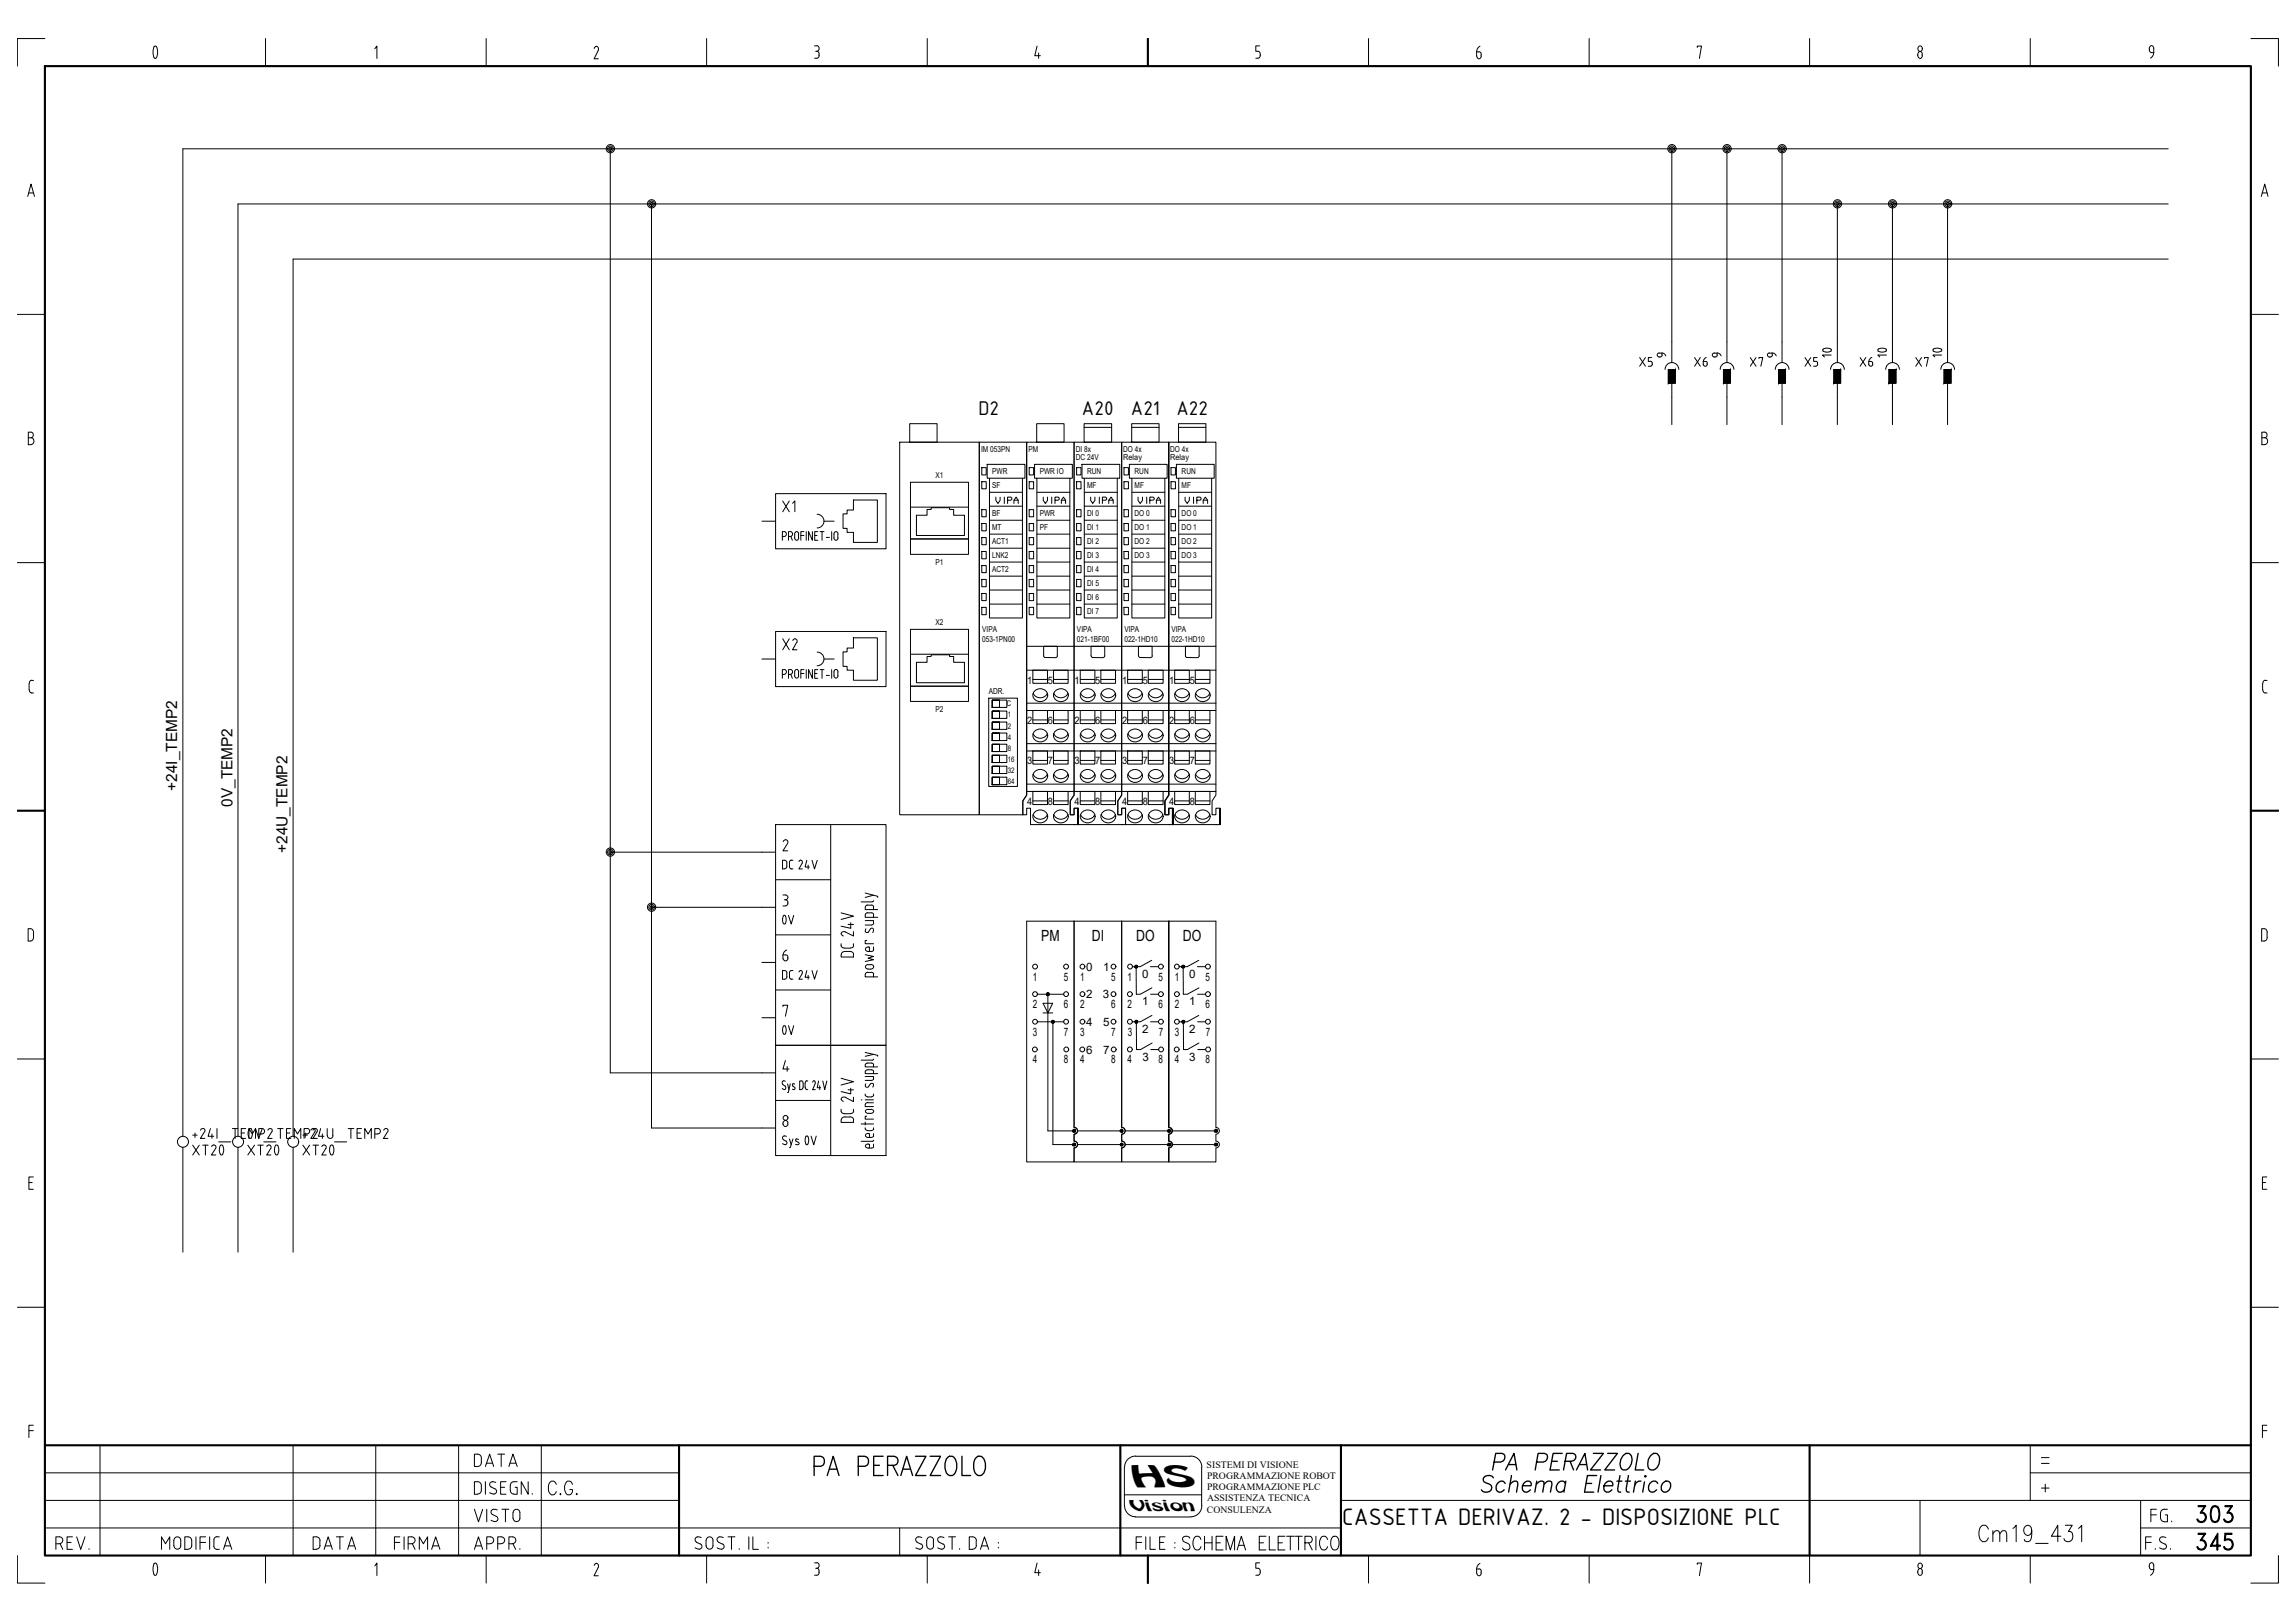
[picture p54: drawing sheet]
<svg xmlns="http://www.w3.org/2000/svg" width="420mm" height="297mm" viewBox="0 0 420 297" stroke-linecap="round" stroke-linejoin="round" font-family="sans-serif">
<defs><g id="words">
<text font-size="4.8" x="207.4" y="272.1">HS</text>
<text font-size="4.7" x="245.7" y="279.2">CASSETTA DERIVAZ. 2 - DISPOSIZIONE PLC</text>
<g font-size="3.9">
<text x="179.1" y="75.9">D2</text>
<text x="198.1" y="75.9">A20</text>
<text x="207" y="75.9">A21</text>
<text x="215.4" y="75.9">A22</text>
</g>
<g font-size="2.8">
<text x="32.5" y="144.7" transform="rotate(-90 32.5 144.7)">+24I_TEMP2</text>
<text x="42.5" y="147.7" transform="rotate(-90 42.5 147.7)">0V_TEMP2</text>
<text x="52.6" y="156.1" transform="rotate(-90 52.6 156.1)">+24U_TEMP2</text>
<text x="190.6" y="172.3">PM</text>
<text x="199.9" y="172.3">DI</text>
<text x="208" y="172.3">DO</text>
<text x="216.6" y="172.3">DO</text>
</g>
<text font-size="2.4" x="206.9" y="276.6">Vision</text>
<g font-size="2.1">
<text x="189.1" y="179.5">1</text>
<text x="194.7" y="179.5">5</text>
<text x="197.8" y="179.5">1</text>
<text x="198.9" y="177.7">0</text>
<text x="202" y="177.7">1</text>
<text x="203.4" y="179.5">5</text>
<text x="206.4" y="179.5">1</text>
<text x="209.1" y="179">0</text>
<text x="212.1" y="179.5">5</text>
<text x="215.1" y="179.5">1</text>
<text x="217.7" y="179">0</text>
<text x="220.7" y="179.5">5</text>
<text x="189.1" y="184.5">2</text>
<text x="194.7" y="184.5">6</text>
<text x="197.8" y="184.5">2</text>
<text x="198.8" y="182.7">2</text>
<text x="201.9" y="182.7">3</text>
<text x="203.4" y="184.5">6</text>
<text x="206.4" y="184.5">2</text>
<text x="209.1" y="184">1</text>
<text x="212.1" y="184.5">6</text>
<text x="215.1" y="184.5">2</text>
<text x="217.7" y="184">1</text>
<text x="220.7" y="184.5">6</text>
<text x="189.1" y="189.5">3</text>
<text x="194.8" y="189.5">7</text>
<text x="197.8" y="189.5">3</text>
<text x="198.8" y="187.8">4</text>
<text x="202" y="187.7">5</text>
<text x="203.4" y="189.5">7</text>
<text x="206.5" y="189.5">3</text>
<text x="209.1" y="189.1">2</text>
<text x="212.1" y="189.5">7</text>
<text x="215.1" y="189.5">3</text>
<text x="217.7" y="189.1">2</text>
<text x="220.7" y="189.5">7</text>
<text x="189.1" y="194.6">4</text>
<text x="194.7" y="194.6">8</text>
<text x="197.8" y="194.6">4</text>
<text x="198.8" y="192.8">6</text>
<text x="202" y="192.8">7</text>
<text x="203.4" y="194.6">8</text>
<text x="206.4" y="194.6">4</text>
<text x="209.2" y="194.1">3</text>
<text x="212.1" y="194.6">8</text>
<text x="215.1" y="194.6">4</text>
<text x="217.7" y="194.1">3</text>
<text x="220.7" y="194.6">8</text>
</g>
<g font-size="1.9">
<text x="188.1" y="125.1">1</text>
<text x="191.8" y="125.1">5</text>
<text x="196.7" y="125.1">1</text>
<text x="200.5" y="125.1">5</text>
<text x="205.4" y="125.1">1</text>
<text x="209.2" y="125.1">5</text>
<text x="214" y="125.1">1</text>
<text x="217.8" y="125.1">5</text>
<text x="188.1" y="132.5">2</text>
<text x="191.8" y="132.5">6</text>
<text x="196.7" y="132.5">2</text>
<text x="200.5" y="132.5">6</text>
<text x="205.4" y="132.5">2</text>
<text x="209.2" y="132.5">6</text>
<text x="214" y="132.5">2</text>
<text x="217.8" y="132.5">6</text>
<text x="188.1" y="139.9">3</text>
<text x="191.8" y="139.9">7</text>
<text x="196.7" y="139.9">3</text>
<text x="200.5" y="139.9">7</text>
<text x="205.4" y="139.9">3</text>
<text x="209.2" y="139.9">7</text>
<text x="214" y="139.9">3</text>
<text x="217.8" y="139.9">7</text>
<text x="188.1" y="147.3">4</text>
<text x="191.8" y="147.3">8</text>
<text x="196.7" y="147.3">4</text>
<text x="200.5" y="147.3">8</text>
<text x="205.4" y="147.3">4</text>
<text x="209.2" y="147.3">8</text>
<text x="214" y="147.3">4</text>
<text x="217.8" y="147.3">8</text>
</g>
<g font-size="1.8">
<text x="220.9" y="268.7">SISTEMI DI VISIONE</text>
<text x="221" y="270.8">PROGRAMMAZIONE ROBOT</text>
<text x="221" y="272.8">PROGRAMMAZIONE PLC</text>
<text x="221" y="274.8">ASSISTENZA TECNICA</text>
<text x="220.9" y="276.8">CONSULENZA</text>
</g>
<g font-size="1.5">
<text x="179.6" y="82.7">IM 053PN</text>
<text x="188.3" y="82.7">PM</text>
<text x="197" y="82.7">DI 8x</text>
<text x="205.6" y="82.7">DO 4x</text>
<text x="214.2" y="82.7">DO 4x</text>
<text x="171.3" y="87.5">X1</text>
<text x="181.6" y="86.8">PWR</text>
<text x="181.6" y="89.4">SF</text>
<text x="190.4" y="86.8">PWR IO</text>
<text x="197" y="84.2">DC 24V</text>
<text x="199" y="86.8">RUN</text>
<text x="199" y="89.4">MF</text>
<text x="205.6" y="84.2">Relay</text>
<text x="207.7" y="86.8">RUN</text>
<text x="207.7" y="89.4">MF</text>
<text x="214.2" y="84.2">Relay</text>
<text x="216.3" y="86.8">RUN</text>
<text x="216.3" y="89.4">MF</text>
<text x="181.6" y="94.5">BF</text>
<text x="190.4" y="94.5">PWR</text>
<text x="199" y="94.5">DI 0</text>
<text x="207.7" y="94.5">DO 0</text>
<text x="216.3" y="94.5">DO 0</text>
<text x="181.6" y="97">MT</text>
<text x="181.6" y="99.6">ACT1</text>
<text x="190.4" y="97">PF</text>
<text x="199" y="97">DI 1</text>
<text x="199" y="99.6">DI 2</text>
<text x="207.7" y="97">DO 1</text>
<text x="207.7" y="99.6">DO 2</text>
<text x="216.3" y="97">DO 1</text>
<text x="216.3" y="99.6">DO 2</text>
<text x="171.3" y="103.3">P1</text>
<text x="181.6" y="102.1">LNK2</text>
<text x="181.6" y="104.7">ACT2</text>
<text x="199" y="102.1">DI 3</text>
<text x="199" y="104.7">DI 4</text>
<text x="199" y="107.2">DI 5</text>
<text x="207.7" y="102.1">DO 3</text>
<text x="216.3" y="102.1">DO 3</text>
<text x="199" y="109.8">DI 6</text>
<text x="199" y="112.4">DI 7</text>
<text x="171.3" y="114.4">X2</text>
<text x="179.8" y="115.6">VIPA</text>
<text x="179.8" y="117.5">053-1PN00</text>
<text x="197.2" y="115.6">VIPA</text>
<text x="197.2" y="117.5">021-1BF00</text>
<text x="205.8" y="115.6">VIPA</text>
<text x="205.8" y="117.5">022-1HD10</text>
<text x="214.5" y="115.6">VIPA</text>
<text x="214.5" y="117.5">022-1HD10</text>
<text x="171.3" y="130.2">P2</text>
<text x="181" y="126.9">ADR.</text>
</g>
<g font-size="1.4">
<text x="184.3" y="129.3">C</text>
<text x="184.5" y="131.3">1</text>
<text x="184.5" y="133.3">2</text>
<text x="184.5" y="135.4">4</text>
<text x="184.5" y="137.4">8</text>
<text x="184.5" y="139.4">16</text>
<text x="184.5" y="141.4">32</text>
<text x="184.5" y="143.4">64</text>
</g>
</g></defs>
<path d="M8.2 12.1h403.9v272.6h-403.9zM210.1 7.1v5M3.2 148.4h5M412.1 148.4h5M8.2 264.5h403.9M124.3 264.5v20.2M205.1 264.5v20.2M245.5 264.5v20.2M331.3 264.5v20.2M210.1 284.7v5" fill="none" stroke="#000" stroke-width=".39"/>
<g fill="none" stroke="#000" stroke-width=".18">
<path d="M8.2 7.1h-5v5M28.2 8.6l.2-.2 .2 .2M28.2 8.5l-.2 1.3a.76 .76 0 0 0 .4 .9l.2-.1a2.48 2.48 0 0 0 .1-2.1M48.6 7.1v5M68.6 8.9l.4-.5v2.3M89 7.1v5M109.2 8.5l.3 .2v.5M109.2 8.5l-.4 .4M109.5 9.3l-.7 1.5h.7M129.4 7.1v5M149.1 8.4h.4M149.1 10.7h.4"/>
<path d="M149.3 9.4h.2M149.6 8.4a.53 .53 0 0 1 .4 .5 .53 .53 0 0 1-.4 .5l.3 .2 .1 .3M149.9 9.9v.3M150 10.1l-.1 .3-.3 .3M169.8 7.1v5M189.9 8.4l-.5 1.8h1.1M190.1 9.7v1M230.6 8.4h-.7v1l.6 .1 .2 .4M230.7 9.9a.57 .57 0 0 1-.4 .8h-.4M250.5 7.1v5M270.4 10.2v.3l.4 .3 .3-.3 .1-.3M271 8.5a1.14 1.14 0 0 0-.7 1"/>
<path d="M271.1 10v.3M271.2 10a.41 .41 0 0 0-.4-.5h-.5v.8M290.9 7.1v5M310.7 8.7v-.3h.8l-.4 2.3M331.3 7.1v5M351.1 9.9v.3M351.1 9.9l.1-.2 .3-.3a.55 .55 0 0 1 .4 .8M351.1 10.2l.1 .2 .3 .3 .4-.3v-.2M351.3 8.5a.47 .47 0 0 1 .6 .4 .47 .47 0 0 1-.6 .4 .59 .59 0 0 1 0-.8zM371.7 7.1v5M393.5 9.1a.51 .51 0 0 1 .1-.5 .51 .51 0 0 1 .5-.2l.2 .5v.7M393.5 9.1l.2 .5h.6"/>
<path d="M394.3 9.5a1.16 1.16 0 0 1-.6 1.1M412.1 7.1h5v5M5.1 35.9l.6-2.2 .6 2.2M5.3 35.3h.8M111.7 27.2v169.2h30.3M119.3 37.3v169.1h22.7M306.1 27.2v39.2M316.2 27.2v39.2M326.2 27.2v39.2M336.4 37.3v29.1M346.5 37.3v29.1M356.6 37.3v29.1"/>
<path d="M396.9 37.3h-353.3v170.7M396.9 27.2h-363.4v180.8M414 35.9l.6-2.2 .6 2.2M414.2 35.3h.8M3.2 57.5h5M396.9 47.4h-343.2v160.6M412.1 57.5h5M166.5 77.5h5.1v3.4h-5.1zM189.8 77.5h5v3.4h-5zM198.5 77.5h5v3.4h-5zM198.5 78.2h5M207.2 77.5h5v3.4h-5z"/>
<path d="M207.2 78.2h5M215.8 77.5h5v3.4h-5zM215.8 78.2h5M300.2 65.4l1 1.6M301.2 65.4l-1 1.6M302.1 66.1a.39 .39 0 0 1 .4 .6M302.4 65.4h-.6v.7h.3M302.5 66.7l-.2 .3h-.5M303.7 64.6h.5M303.7 65.3h.2M303.8 64.6a.37 .37 0 0 0-.4 .4 .37 .37 0 0 0 .4 .3M304.2 64.6a.79 .79 0 0 1 .8 .5"/>
<path d="M304.3 64.6v.4M304.3 65l-.2 .3h-.2M304.8 67.6a1.25 1.25 0 0 1 1.3-1.2 1.25 1.25 0 0 1 1.2 1.2M305.4 67.6h1.3v2.5h-1.3zM306.1 70.1v7.6M310.2 65.4l1.1 1.6M311.3 65.4l-1.1 1.6M311.8 66.7a.37 .37 0 0 0 .4 .3 .37 .37 0 0 0 .4-.3M312.2 66.1h-.4v.6M312.2 66.1l.3 .1 .1 .3M312.4 65.4l-.3 .2-.2 .5M312.5 66.5v.2"/>
<path d="M313.8 64.6h.5l.1 .4M313.8 64.6a.42 .42 0 0 0-.2 .5 .42 .42 0 0 0 .4 .3 .42 .42 0 0 0 .4-.4M314.3 64.6a.79 .79 0 0 1 .8 .5M314.9 67.6a1.25 1.25 0 0 1 1.3-1.2 1.25 1.25 0 0 1 1.2 1.2M315.5 67.6h1.3v2.5h-1.3zM316.2 70.1v7.6M320.4 65.4l1.1 1.6M321.5 65.4l-1.1 1.6M322 65.6v-.2h.7l-.3 1.6M323.9 64.6h.5M323.9 65.3h.2M323.9 64.6a.37 .37 0 0 0-.3 .4 .37 .37 0 0 0 .3 .3"/>
<path d="M324.4 64.6a.79 .79 0 0 1 .8 .5M324.4 64.6v.4M324.5 65l-.2 .3h-.2M325 67.6a1.25 1.25 0 0 1 1.3-1.2 1.25 1.25 0 0 1 1.2 1.2M325.6 67.6h1.3v2.5h-1.3zM326.2 70.1v7.6M330.4 65.4l1.1 1.6M331.5 65.4l-1.1 1.6M332 67h.4M332.4 66.1l.2 .1 .2 .3M332.7 65.4h-.7v.7h.4M332.7 66.5v.2"/>
<path d="M332.8 66.7l-.2 .3h-.2M335.1 67.6a1.25 1.25 0 0 1 1.3-1.2 1.25 1.25 0 0 1 1.2 1.2M335.2 63.9l.1 .2-.1 .2M335.2 63.9a1.09 1.09 0 0 0-1.5 .2v.1a1.26 1.26 0 0 0 1.5 .1M335.2 65h-1.5l.3 .3M335.7 67.6h1.3v2.5h-1.3zM336.4 70.1v7.6M340.5 65.4l1.1 1.6M341.6 65.4l-1.1 1.6M342.1 66.7a.37 .37 0 0 0 .4 .3 .37 .37 0 0 0 .4-.3M342.1 66.7v-.6l.6 .1 .1 .5M342.7 65.4l-.3 .2-.2 .5"/>
<path d="M343.9 63.9a1.09 1.09 0 0 1 1.5 .2 1.04 1.04 0 0 1-1.6 0zM345.2 67.6a1.25 1.25 0 0 1 1.3-1.2 1.25 1.25 0 0 1 1.2 1.2M345.4 65h-1.6l.3 .3M345.8 67.6h1.3v2.5h-1.3zM346.5 70.1v7.6M350.7 65.4l1.1 1.6M351.8 65.4l-1.1 1.6M352.3 65.6v-.2h.7l-.3 1.6M354 63.9a1.16 1.16 0 0 1 1.5 .2 1.07 1.07 0 0 1-1.6 0zM355.3 67.6a1.25 1.25 0 0 1 1.3-1.2 1.25 1.25 0 0 1 1.2 1.2M355.5 65h-1.6l.3 .3M355.9 67.6h1.3v2.5h-1.3z"/>
<path d="M356.6 70.1v7.6M5.2 80.1h.5M5.7 80.1a.63 .63 0 0 1 .5 .6 .63 .63 0 0 1-.5 .7M5.7 80.1a.53 .53 0 0 0 .4-.5 .53 .53 0 0 0-.4-.5h-.5v2.3h.5M139.5 95.4h2.5M142 90.3h20.2v10.1h-20.2zM143.2 98.2h.4a.45 .45 0 0 0 .4-.5 .45 .45 0 0 0-.4-.4h-.4v1.6M143.3 91.7l1.2 2M144.4 98.2h.3a.45 .45 0 0 0 .4-.5 .45 .45 0 0 0-.4-.4h-.3v1.6M144.5 91.7l-1.2 2M144.8 98.2l.3 .7M145.1 92.1l.4-.4v2"/>
<path d="M145.5 97.8v.6l.2 .4h.3l.2-.4M145.5 97.7v-.2l.4-.2 .3 .2v.2M146.2 97.8v.7M146.6 98h.6M147.2 97.3h-.6v1.6M147.6 97.3v1.6M148.7 97.3v1.6l-.7-1.6v1.6M149.2 98h.4M149.6 94.1a1.25 1.25 0 0 1 1.2 1.3 1.25 1.25 0 0 1-1.2 1.2M149.7 97.3h-.5v1.6h.5M150.1 97.3h.7M150.5 97.3v1.6"/>
<path d="M150.8 95.4h1.9M151.3 98.4h.5M152.3 97.3v1.6M152.7 97.7v-.2l.4-.2 .3 .2v.2M152.7 97.8v.6l.2 .4h.3l.2-.4M153.4 97.8v.7M156.2 91.5h4.4v7.8h-4.4v-1.9h-1.1v-.7h-.8v-2.6h.8v-.8h1.1zM164.7 80.9h14.6v68.2h-14.6zM166.7 88.3h10.6v10.3h-10.6zM166.7 98.6h10.6v2.9h-10.6zM166.7 92.8h10.6M167.8 94.3h1.9v-1.1h.8v-.3h3.3v.3h.8v1.1h2v3.7h-8.8z"/>
<path d="M179.3 80.9h8.7v64.6l-.7 1.1v2.5h-8zM179.7 98.4h.9v1.3h-.9zM179.7 95.8h.9v1.4h-.9zM179.7 93.3h.9v1.3h-.9zM179.7 88.2h.9v1.3h-.9zM179.7 85.6h.9v1.3h-.9zM180.7 85h6.9v2.5h-.4v25.6h-6v-25.6h-.5zM181.2 87.5h6M181.2 90.1h6M181.2 92.6h6M181.2 95.2h6M181.2 97.8h6"/>
<path d="M182.3 91v.6l.4 .5 .4-.5v-.6M183.9 91v1.1M184.5 91.5h.6l.1-.3-.1-.2h-.6v1.1M185.6 92.1v-.6l.4-.5 .4 .5v.6M185.6 91.5h.8M188 80.9h8.6v64.6l-.7 1.1v2.5h.7v-1.2h.8v3v-3v3h-8.7v-3h-.7v1.2h-.7v-2.5l.7-1.1zM188.4 98.4h.8v1.3h-.8zM188.4 95.8h.8v1.4h-.8zM188.4 93.3h.8v1.3h-.8zM188.4 88.2h.8v1.3h-.8zM188.4 85.6h.8v1.3h-.8zM189.4 85h6.9v2.5h-.4v25.6h-6.1v-25.6h-.4z"/>
<path d="M189.8 87.5h6.1M189.8 90.1h6.1M189.8 92.6h6.1M189.8 95.2h6.1M189.8 97.8h6.1M191 91v.6l.4 .5 .4-.5v-.6M192.5 91v1.1M193.1 91.5h.6l.2-.3-.2-.2h-.6v1.1M194.3 92.1v-.6l.4-.5 .4 .5v.6M194.3 91.5h.8M196.6 80.9h8.8v64.6l-.8 1.1v2.5h.8v-1.2h.7v3v-3v3h-8.7v-3h-.8v1.2h-.7v-2.5l.7-1.1zM197.1 98.4h.8v1.3h-.8z"/>
<path d="M197.1 95.8h.8v1.4h-.8zM197.1 93.3h.8v1.3h-.8zM197.1 88.2h.8v1.3h-.8zM197.1 85.6h.8v1.3h-.8zM198.1 85h6.9v2.5h-.5v25.6h-6v-25.6h-.4zM198.5 87.5h6M198.5 90.1h6M198.5 92.6h6M198.5 95.2h6M198.5 97.8h6M199.7 91v.6l.4 .5 .3-.5v-.6M201.3 91v1.1"/>
<path d="M201.8 91.5h.6l.2-.3-.2-.2h-.6v1.1M203 92.1v-.6l.4-.5 .4 .5v.6M203 91.5h.8M205.4 80.9h8.6v64.6l-.7 1.1v2.5h.7v-1.2h.7v3v-3v3h-8.6v-3h-.7v1.2h-.8v-2.5l.8-1.1zM205.8 98.4h.8v1.3h-.8zM205.8 95.8h.8v1.4h-.8zM205.8 93.3h.8v1.3h-.8zM205.8 88.2h.8v1.3h-.8zM205.8 85.6h.8v1.3h-.8zM206.8 85h6.9v2.5h-.4v25.6h-6.1v-25.6h-.4zM207.2 87.5h6.1M207.2 90.1h6.1"/>
<path d="M207.2 92.6h6.1M207.2 95.2h6.1M207.2 97.8h6.1M208.4 91v.6l.3 .5 .5-.5v-.6M209.9 91v1.1M210.5 91.5h.6l.2-.1v-.2l-.2-.2h-.6v1.1M211.7 92.1v-.6l.4-.5 .4 .5v.6M211.7 91.5h.8M213.9 80.9h8.7v64.6l-.7 1.1v2.5h.7v-1.2h.7v3v-3v3h-8.7v-3h-.7v1.2h-.7v-2.5l.7-1.1zM214.4 98.4h.8v1.3h-.8zM214.4 95.8h.8v1.4h-.8zM214.4 93.3h.8v1.3h-.8z"/>
<path d="M214.4 88.2h.8v1.3h-.8zM214.4 85.6h.8v1.3h-.8zM215.4 85h6.9v2.5h-.5v25.6h-6v-25.6h-.4zM215.8 87.5h6M215.8 90.1h6M215.8 92.6h6M215.8 95.2h6M215.8 97.8h6M217 91v.6l.3 .5 .4-.5v-.6M218.5 91v1.1M219.1 91.5h.6l.2-.3-.2-.2h-.6v1.1M220.3 92.1v-.6l.4-.5 .4 .5v.6"/>
<path d="M220.3 91.5h.8M414.1 80.1h.5M414.6 80.1a.63 .63 0 0 1 .5 .6 .63 .63 0 0 1-.5 .7M414.6 80.1a.53 .53 0 0 0 .4-.5 .53 .53 0 0 0-.4-.5h-.5v2.3h.5M3.2 103h5M142 115.6h20.2v10.1h-20.2zM143.3 116.9l1.2 2M144.5 116.9l-1.2 2M145.1 117.2a.42 .42 0 0 1 .6-.2 .42 .42 0 0 1 .2 .6M145.8 117.6l-.7 1.3h.8M149.6 119.3a1.25 1.25 0 0 1 1.2 1.3 1.25 1.25 0 0 1-1.2 1.2M156.2 116.7h4.4v7.8h-4.4v-1.8h-1.1v-.7h-.8v-2.7h.8v-.7h1.1z"/>
<path d="M166.7 115.2h10.6v10.4h-10.6zM166.7 119.7h10.6M179.7 108.6h.9v1.3h-.9zM179.7 111.2h.9v1.3h-.9zM179.7 106h.9v1.4h-.9zM179.7 100.9h.9v1.4h-.9zM179.7 103.5h.9v1.3h-.9zM181.2 100.3h6M181.2 102.9h6M181.2 105.4h6M181.2 108h6M181.2 110.6h6"/>
<path d="M188 118.3h34.6M188.4 108.6h.8v1.3h-.8zM188.4 111.2h.8v1.3h-.8zM188.4 106h.8v1.4h-.8zM188.4 103.5h.8v1.3h-.8zM188.4 100.9h.8v1.4h-.8zM189.8 100.3h6.1M189.8 102.9h6.1M189.8 105.4h6.1M189.8 108h6.1M189.8 110.6h6.1M197.1 108.6h.8v1.3h-.8z"/>
<path d="M197.1 111.2h.8v1.3h-.8zM197.1 106h.8v1.4h-.8zM197.1 103.5h.8v1.3h-.8zM197.1 100.9h.8v1.4h-.8zM198.5 100.3h6M198.5 102.9h6M198.5 105.4h6M198.5 108h6M198.5 110.6h6M205.8 108.6h.8v1.3h-.8zM205.8 111.2h.8v1.3h-.8zM205.8 106h.8v1.4h-.8z"/>
<path d="M205.8 103.5h.8v1.3h-.8zM205.8 100.9h.8v1.4h-.8zM207.2 100.3h6.1M207.2 102.9h6.1M207.2 105.4h6.1M207.2 108h6.1M207.2 110.6h6.1M214.4 108.6h.8v1.3h-.8zM214.4 111.2h.8v1.3h-.8zM214.4 106h.8v1.4h-.8zM214.4 103.5h.8v1.3h-.8zM214.4 100.9h.8v1.4h-.8z"/>
<path d="M215.8 100.3h6M215.8 102.9h6M215.8 105.4h6M215.8 108h6M215.8 110.6h6M412.1 103h5M5.3 125.1v1.2M5.4 126.2v.3l.4 .3M5.8 126.8h.3M5.8 124.5h.3M5.8 124.5l-.4 .3v.3M139.5 120.6h2.5"/>
<path d="M143.2 123.4h.4M143.6 122.6h-.4v1.5M143.6 122.5a.45 .45 0 0 1 .4 .5 .45 .45 0 0 1-.4 .4M144.4 123.4h.3M144.7 122.6h-.3v1.5M144.7 122.5a.45 .45 0 0 1 .4 .5 .45 .45 0 0 1-.4 .4M144.8 123.4l.3 .7M146.2 123v.7M146.2 123l-.2-.4h-.3a1.27 1.27 0 0 0 0 1.4h.3l.2-.3M146.6 123.3h.6M147.2 122.6h-.6v1.5M147.6 122.6v1.5"/>
<path d="M148.7 122.6v1.5l-.7-1.5v1.5M149.2 123.3h.4M149.7 122.6h-.5v1.5h.5M150.1 122.6h.7M150.5 122.6v1.5M150.8 120.6h1.9M151.3 123.6h.5M152.3 122.6v1.5M153.4 123v.7M153.4 123l-.2-.4h-.3a1.27 1.27 0 0 0 0 1.4h.3l.2-.3M166.7 125.6h10.6v2.8h-10.6zM167.8 121.2h1.9v-1h.8v-.4h3.3v.4h.8v1h2v3.8h-8.8z"/>
<path d="M181 127.8h5.3v16.1h-5.3zM181.6 136.2h2.7v1.3h-2.7h1.4v-1.3h-1.4v1.3zM181.6 134.2h2.7v1.3h-2.7h1.4v-1.3h-1.4v1.3zM181.6 132.2h2.7v1.3h-2.7h1.4v-1.3h-1.4v1.3zM181.6 130.1h2.7v1.4h-2.7h1.4v-1.4h-1.4v1.4zM181.6 128.1h2.7v1.4h-2.7h1.4v-1.4h-1.4v1.4zM181.6 138.2h2.7v1.4h-2.7h1.4v-1.4h-1.4v1.4zM188 137.4h34.6M188 136.1h34.6M188 130h34.6M188 128.7h34.6M188 122.7h34.6"/>
<path d="M189.1 137.4h2.7v2.4h-2.7zM189.1 130h2.7v2.4h-2.7zM189.1 122.7h2.7v2.4h-2.7zM189.1 139.2h2.7M189.1 131.8h2.7M189.1 124.4h2.7M189.1 134.3a1.43 1.43 0 0 0 1.3 .8 1.43 1.43 0 0 0 1.3-.8M189.1 126.9a1.43 1.43 0 0 0 1.3 .8 1.43 1.43 0 0 0 1.3-.8M189.4 133.9a1.3 1.3 0 0 1 1.7-.3 1.3 1.3 0 0 1 .4 1.7 1.3 1.3 0 0 1-1.7 .4 1.3 1.3 0 0 1-.4-1.8zM189.4 126.5a1.3 1.3 0 0 1 1.7-.3 1.3 1.3 0 0 1 .4 1.7 1.3 1.3 0 0 1-1.7 .4 1.3 1.3 0 0 1-.4-1.8zM192.9 137.4h2.6v2.4h-2.6zM192.9 130h2.6v2.4h-2.6z"/>
<path d="M192.9 122.7h2.6v2.4h-2.6zM192.9 139.2h2.6M192.9 131.8h2.6M192.9 124.4h2.6M192.9 134.3a1.43 1.43 0 0 0 1.3 .8 1.43 1.43 0 0 0 1.3-.8M192.9 126.9a1.43 1.43 0 0 0 1.3 .8 1.43 1.43 0 0 0 1.3-.8M193.1 133.9a1.3 1.3 0 0 1 1.8-.3 1.3 1.3 0 0 1 .4 1.7 1.3 1.3 0 0 1-1.7 .4 1.3 1.3 0 0 1-.5-1.8zM193.1 126.5a1.3 1.3 0 0 1 1.8-.3 1.3 1.3 0 0 1 .4 1.7 1.3 1.3 0 0 1-1.7 .4 1.3 1.3 0 0 1-.5-1.8zM193.3 120.3l.3-.2v-1.8h-2.5v1.7l.1 .3 2.1 .1M197.8 137.4h2.6v2.4h-2.6zM197.8 130h2.6v2.4h-2.6zM197.8 122.7h2.6v2.4h-2.6z"/>
<path d="M197.8 139.2h2.6M197.8 131.8h2.6M197.8 124.4h2.6M197.8 134.3a1.43 1.43 0 0 0 1.3 .8 1.43 1.43 0 0 0 1.3-.8M197.8 126.9a1.43 1.43 0 0 0 1.3 .8 1.43 1.43 0 0 0 1.3-.8M198 133.9a1.3 1.3 0 0 1 1.8-.3 1.3 1.3 0 0 1 .4 1.7 1.3 1.3 0 0 1-1.7 .4 1.3 1.3 0 0 1-.5-1.8zM198 126.5a1.3 1.3 0 0 1 1.8-.3 1.3 1.3 0 0 1 .4 1.7 1.3 1.3 0 0 1-1.7 .4 1.3 1.3 0 0 1-.5-1.8zM199.7 120.1v-1.8h2.5v1.7l-.3 .3M199.8 120l.2 .3M200 120.3l1.9 .1M201.5 137.4h2.7v2.4h-2.7zM201.5 130h2.7v2.4h-2.7z"/>
<path d="M201.5 122.7h2.7v2.4h-2.7zM201.5 139.2h2.7M201.5 131.8h2.7M201.5 124.4h2.7M201.6 134.3a1.43 1.43 0 0 0 1.3 .8 1.43 1.43 0 0 0 1.3-.8M201.6 126.9a1.43 1.43 0 0 0 1.3 .8 1.43 1.43 0 0 0 1.3-.8M201.8 133.9a1.3 1.3 0 0 1 1.8-.3 1.3 1.3 0 0 1 .4 1.7 1.3 1.3 0 0 1-1.8 .4 1.3 1.3 0 0 1-.4-1.8zM201.8 126.5a1.3 1.3 0 0 1 1.8-.3 1.3 1.3 0 0 1 .4 1.7 1.3 1.3 0 0 1-1.8 .4 1.3 1.3 0 0 1-.4-1.8zM206.4 137.4h2.7v2.4h-2.7zM206.4 130h2.7v2.4h-2.7zM206.4 122.7h2.7v2.4h-2.7zM206.4 139.2h2.7"/>
<path d="M206.4 131.8h2.7M206.4 124.4h2.7M206.5 134.3a1.43 1.43 0 0 0 1.3 .8 1.43 1.43 0 0 0 1.3-.8M206.5 126.9a1.43 1.43 0 0 0 1.3 .8 1.43 1.43 0 0 0 1.3-.8M206.7 133.9a1.3 1.3 0 0 1 1.8-.3 1.3 1.3 0 0 1 .4 1.7 1.3 1.3 0 0 1-1.8 .4 1.3 1.3 0 0 1-.4-1.8zM206.7 126.5a1.3 1.3 0 0 1 1.8-.3 1.3 1.3 0 0 1 .4 1.7 1.3 1.3 0 0 1-1.8 .4 1.3 1.3 0 0 1-.4-1.8zM208.4 120.1v-1.8h2.5v1.8M208.5 120l.2 .3 1.9 .1M210.2 137.4h2.7v2.4h-2.7zM210.2 130h2.7v2.4h-2.7zM210.2 122.7h2.7v2.4h-2.7zM210.2 139.2h2.7"/>
<path d="M210.2 131.8h2.7M210.2 124.4h2.7M210.3 134.3a1.43 1.43 0 0 0 1.3 .8 1.43 1.43 0 0 0 1.3-.8M210.3 126.9a1.43 1.43 0 0 0 1.3 .8 1.43 1.43 0 0 0 1.3-.8M210.5 133.9a1.3 1.3 0 0 1 1.7-.3 1.3 1.3 0 0 1 .5 1.7 1.3 1.3 0 0 1-1.8 .4 1.3 1.3 0 0 1-.4-1.8zM210.5 126.5a1.3 1.3 0 0 1 1.7-.3 1.3 1.3 0 0 1 .5 1.7 1.3 1.3 0 0 1-1.8 .4 1.3 1.3 0 0 1-.4-1.8zM211 120l-.3 .3M215.1 137.4h2.6v2.4h-2.6zM215.1 130h2.6v2.4h-2.6zM215.1 122.7h2.6v2.4h-2.6zM215.1 139.2h2.6M215.1 131.8h2.6"/>
<path d="M215.1 124.4h2.6M215.1 134.3a1.43 1.43 0 0 0 1.3 .8 1.43 1.43 0 0 0 1.3-.8M215.1 126.9a1.43 1.43 0 0 0 1.3 .8 1.43 1.43 0 0 0 1.3-.8M215.3 133.9a1.3 1.3 0 0 1 1.8-.3 1.3 1.3 0 0 1 .4 1.7 1.3 1.3 0 0 1-1.8 .4 1.3 1.3 0 0 1-.4-1.8zM215.3 126.5a1.3 1.3 0 0 1 1.8-.3 1.3 1.3 0 0 1 .4 1.7 1.3 1.3 0 0 1-1.8 .4 1.3 1.3 0 0 1-.4-1.8zM217.3 120.3l1.9 .1M217.3 120.3l-.3-.3v-1.7h2.5v1.8l-.3 .2M218.8 137.4h2.7v2.4h-2.7zM218.8 130h2.7v2.4h-2.7zM218.8 122.7h2.7v2.4h-2.7zM218.8 139.2h2.7M218.8 131.8h2.7"/>
<path d="M218.8 124.4h2.7M218.9 134.3a1.43 1.43 0 0 0 1.3 .8 1.43 1.43 0 0 0 1.3-.8M218.9 126.9a1.43 1.43 0 0 0 1.3 .8 1.43 1.43 0 0 0 1.3-.8M219.1 133.9a1.3 1.3 0 0 1 1.8-.3 1.3 1.3 0 0 1 .4 1.7 1.3 1.3 0 0 1-1.8 .4 1.3 1.3 0 0 1-.4-1.8zM219.1 126.5a1.3 1.3 0 0 1 1.8-.3 1.3 1.3 0 0 1 .4 1.7 1.3 1.3 0 0 1-1.8 .4 1.3 1.3 0 0 1-.4-1.8zM414.3 126.2l.2 .5 .5 .1M414.7 124.5h.3M414.7 124.5l-.4 .3-.1 1.5M111.7 156h30.3M142 150.9h20.2v40.4h-20.2zM143.4 154a.44 .44 0 0 1 .6-.3 .44 .44 0 0 1 .2 .6M144 157.9v.6"/>
<path d="M144.1 158.5l-.2 .4-.3 .1M144.1 157.9l-.2-.4-.6-.1v1.6h.3M144.2 154.4l-.9 1.3h.9M144.9 157.4h.3M144.9 157.4l-.2 .1a1.4 1.4 0 0 0-.1 1.3l.1 .2h.5M146.6 157.4a.34 .34 0 0 1 .3 .6M146.6 157.4l-.3 .3M146.9 158l-.6 1h.6M147.7 157.4l-.3 1.3h.8M148 158.3v.7M148.7 157.4l.4 1.6 .5-1.6M152.1 150.9v60.6"/>
<path d="M181.6 140.2h2.7v1.4h-2.7h1.4v-1.4h-1.4v1.4zM181.6 142.2h2.7v1.4h-2.7h1.4v-1.4h-1.4v1.4zM188 144.9h34.6M188 143.5h34.6M189.1 144.9h2.7v2.3h-2.7zM189.1 146.6h2.7M189.1 149.1a1.43 1.43 0 0 0 1.3 .8 1.43 1.43 0 0 0 1.3-.8M189.1 141.7a1.43 1.43 0 0 0 1.3 .8 1.43 1.43 0 0 0 1.3-.8M189.4 148.7a1.3 1.3 0 0 1 1.7-.3 1.3 1.3 0 0 1 .4 1.7 1.3 1.3 0 0 1-1.7 .4 1.3 1.3 0 0 1-.4-1.8zM189.4 141.3a1.3 1.3 0 0 1 1.7-.3 1.3 1.3 0 0 1 .4 1.7 1.3 1.3 0 0 1-1.7 .4 1.3 1.3 0 0 1-.4-1.8zM192.9 144.9h2.6v2.3h-2.6zM192.9 146.6h2.6"/>
<path d="M192.9 149.1a1.43 1.43 0 0 0 1.3 .8 1.43 1.43 0 0 0 1.3-.8M192.9 141.7a1.43 1.43 0 0 0 1.3 .8 1.43 1.43 0 0 0 1.3-.8M193.1 148.7a1.3 1.3 0 0 1 1.8-.3 1.3 1.3 0 0 1 .4 1.7 1.3 1.3 0 0 1-1.7 .4 1.3 1.3 0 0 1-.5-1.8zM193.1 141.3a1.3 1.3 0 0 1 1.8-.3 1.3 1.3 0 0 1 .4 1.7 1.3 1.3 0 0 1-1.7 .4 1.3 1.3 0 0 1-.5-1.8zM196.6 150.9h.1M197.8 144.9h2.6v2.3h-2.6zM197.8 146.6h2.6M197.8 149.1a1.43 1.43 0 0 0 1.3 .8 1.43 1.43 0 0 0 1.3-.8M197.8 141.7a1.43 1.43 0 0 0 1.3 .8 1.43 1.43 0 0 0 1.3-.8M198 148.7a1.3 1.3 0 0 1 1.8-.3 1.3 1.3 0 0 1 .4 1.7 1.3 1.3 0 0 1-1.7 .4 1.3 1.3 0 0 1-.5-1.8zM198 141.3a1.3 1.3 0 0 1 1.8-.3 1.3 1.3 0 0 1 .4 1.7 1.3 1.3 0 0 1-1.7 .4 1.3 1.3 0 0 1-.5-1.8zM201.5 144.9h2.7v2.3h-2.7z"/>
<path d="M201.5 146.6h2.7M201.6 149.1a1.43 1.43 0 0 0 1.3 .8 1.43 1.43 0 0 0 1.3-.8M201.6 141.7a1.43 1.43 0 0 0 1.3 .8 1.43 1.43 0 0 0 1.3-.8M201.8 148.7a1.3 1.3 0 0 1 1.8-.3 1.3 1.3 0 0 1 .4 1.7 1.3 1.3 0 0 1-1.8 .4 1.3 1.3 0 0 1-.4-1.8zM201.8 141.3a1.3 1.3 0 0 1 1.8-.3 1.3 1.3 0 0 1 .4 1.7 1.3 1.3 0 0 1-1.8 .4 1.3 1.3 0 0 1-.4-1.8zM205.4 150.9h.1M206.4 144.9h2.7v2.3h-2.7zM206.4 146.6h2.7M206.5 149.1a1.43 1.43 0 0 0 1.3 .8 1.43 1.43 0 0 0 1.3-.8M206.5 141.7a1.43 1.43 0 0 0 1.3 .8 1.43 1.43 0 0 0 1.3-.8M206.7 148.7a1.3 1.3 0 0 1 1.8-.3 1.3 1.3 0 0 1 .4 1.7 1.3 1.3 0 0 1-1.8 .4 1.3 1.3 0 0 1-.4-1.8zM206.7 141.3a1.3 1.3 0 0 1 1.8-.3 1.3 1.3 0 0 1 .4 1.7 1.3 1.3 0 0 1-1.8 .4 1.3 1.3 0 0 1-.4-1.8z"/>
<path d="M210.2 144.9h2.7v2.3h-2.7zM210.2 146.6h2.7M210.3 149.1a1.43 1.43 0 0 0 1.3 .8 1.43 1.43 0 0 0 1.3-.8M210.3 141.7a1.43 1.43 0 0 0 1.3 .8 1.43 1.43 0 0 0 1.3-.8M210.5 148.7a1.3 1.3 0 0 1 1.7-.3 1.3 1.3 0 0 1 .5 1.7 1.3 1.3 0 0 1-1.8 .4 1.3 1.3 0 0 1-.4-1.8zM210.5 141.3a1.3 1.3 0 0 1 1.7-.3 1.3 1.3 0 0 1 .5 1.7 1.3 1.3 0 0 1-1.8 .4 1.3 1.3 0 0 1-.4-1.8zM214 150.9h.1M215.1 144.9h2.6v2.3h-2.6zM215.1 146.6h2.6M215.1 149.1a1.43 1.43 0 0 0 1.3 .8 1.43 1.43 0 0 0 1.3-.8M215.1 141.7a1.43 1.43 0 0 0 1.3 .8 1.43 1.43 0 0 0 1.3-.8M215.3 148.7a1.3 1.3 0 0 1 1.8-.3 1.3 1.3 0 0 1 .4 1.7 1.3 1.3 0 0 1-1.8 .4 1.3 1.3 0 0 1-.4-1.8z"/>
<path d="M215.3 141.3a1.3 1.3 0 0 1 1.8-.3 1.3 1.3 0 0 1 .4 1.7 1.3 1.3 0 0 1-1.8 .4 1.3 1.3 0 0 1-.4-1.8zM218.8 144.9h2.7v2.3h-2.7zM218.8 146.6h2.7M218.9 149.1a1.43 1.43 0 0 0 1.3 .8 1.43 1.43 0 0 0 1.3-.8M218.9 141.7a1.43 1.43 0 0 0 1.3 .8 1.43 1.43 0 0 0 1.3-.8M219.1 148.7a1.3 1.3 0 0 1 1.8-.3 1.3 1.3 0 0 1 .4 1.7 1.3 1.3 0 0 1-1.8 .4 1.3 1.3 0 0 1-.4-1.8zM219.1 141.3a1.3 1.3 0 0 1 1.8-.3 1.3 1.3 0 0 1 .4 1.7 1.3 1.3 0 0 1-1.8 .4 1.3 1.3 0 0 1-.4-1.8zM222.6 150.9h.1M5.2 170h.4a.63 .63 0 0 1 .5 .7v.8a.63 .63 0 0 1-.5 .7h-.4zM119.3 166.1h22.7M139.5 176.1h2.5M142 161h10.1"/>
<path d="M142 171.1h10.1M143.3 163.8h.5a.44 .44 0 0 1 .5 .4 .44 .44 0 0 1-.5 .5M143.3 174.8l.1 .6a.44 .44 0 0 0 .4 .5 .44 .44 0 0 0 .5-.5M143.3 165.8h.5M143.3 174.8h.5M143.5 167.5h.1a1.15 1.15 0 0 1 0 1.6h-.1a1.37 1.37 0 0 1 0-1.6zM143.6 164.7h.2M143.8 174.8a.41 .41 0 0 1 .4 .4M143.8 164.7h.2l.3 .4M144 173.9a1.01 1.01 0 0 0-.6 .9M144 178.1v.7M144.1 178.1l-.2-.4-.6-.1v1.6l.6-.1 .2-.4"/>
<path d="M144.2 165.1v.2M144.2 175.2v.2M144.3 165.3l-.3 .4-.2 .1M144.4 167.5l.5 1.6 .4-1.6M145.2 177.6l-.5 .1a1.36 1.36 0 0 0-.1 1.3l.1 .2h.5M146.3 177.9v-.1a.32 .32 0 0 1 .5-.1 .32 .32 0 0 1 .1 .4M146.9 178.2l-.6 1h.6M147.7 177.6l-.3 1.3h.8M148 178.5v.7M148.7 177.6l.4 1.6 .5-1.6M154 174.7v.5h2.2v-.5M154 172.7l.1 .6 .2 .1 1.4 .1"/>
<path d="M154 167.1l2.2 .6-2.2 .6M154 170.9l.4 .4M154.8 170.6l-.6-.1-.2 .4M155.3 169.2h.9M155.6 174.1h-.9a.63 .63 0 0 0-.7 .6M155.6 174.1a.63 .63 0 0 1 .7 .6M155.8 168.9v1l-1.8-.4M156.2 170.5v.8l-1.4-.7M156.2 172.7v.4M156.3 173.1l-.3 .3-.3 .1M158.4 178.3v.5h2.3M158.4 174.7l1.5 .3-1 .4 1 .2-1.5 .4"/>
<path d="M158.4 168.5h1.5v.4M158.4 167.4v.5h2.3M158.4 166v.5h2.3M158.4 163.4l2.3 .6v.3M158.4 167.4l.1-.2a1.19 1.19 0 0 1 1.4 0v.2M158.5 170l-.1 .4M158.7 172.1h-.3v.6h1.5M158.9 178h.6M158.9 165.7h.6M158.9 177.9l-.2 .1-.3 .3M158.9 165.6l-.2 .1-.3 .3M158.9 173.3h.3v.8"/>
<path d="M158.9 174.1h.7M158.9 176.6h.5M158.9 177.4h.5M158.9 176.5l-.2 .1-.3 .3 .3 .4h.2M158.9 173.3l-.2 .1-.3 .3 .3 .4h.2M159.3 170l-.5 .7-.3-.1-.1-.2M159.3 170l.4-.1a.5 .5 0 0 1 .1 .8M159.4 176.5l.3 .1 .2 .3-.2 .4h-.3M159.5 177.9l.2 .1 .2 .3M159.5 165.6l.2 .1 .2 .3M159.9 166v.5M159.9 167.4v.5"/>
<path d="M159.9 173.3v.5M159.9 178.3v.5M159.9 163.8l-1.5 .5M159.9 164.8l-.2 .2-2 .1M159.9 168.9l-.2 .3-1.3 .1M159.9 173.8l-.3 .3M196.6 168.6v37.7M205.4 168.6v37.7a.62 .62 0 0 1 .6 .7 .62 .62 0 0 1-.6 .6M208 176.9v5.1h.8l2.1-1.2M210.6 176.9h1.5M210.9 175.8l-2.2 1.1h-1.4M213.9 168.6v37.7a.62 .62 0 0 1 .7 .7 .62 .62 0 0 1-.7 .6"/>
<path d="M214 168.6v37.7M216.6 176.9v5.1h.8l2.1-1.2M219.2 176.9h1.5M219.5 175.8l-2.2 1.1h-1.4M415 170.7v.9M415.1 170.7a.63 .63 0 0 0-.6-.7h-.4v2.2h.4a.63 .63 0 0 0 .6-.7M3.2 193.8h5M139.5 186.3h2.5M142 191.3h20.2v20.2h-20.2zM142 181.2h10.1M143.2 199.2l.4 .2M143.3 184.2v-.2h.9l-.4 2"/>
<path d="M143.4 187.8l.2-.1a1.11 1.11 0 0 1 0 1.6h-.1a1.34 1.34 0 0 1-.1-1.5zM143.5 197.8l-.2 .1-.1 .4 .5 .5M143.5 197.8l.3 .1M143.7 198.7l.2 .4-.3 .3M143.8 194.1l-.5 1.6h1.2M144.1 195.2v.9M144.2 198.4l.2 1M144.4 187.7l.5 1.6 .4-1.6M144.7 198.4l-.4 1.6h-.1M145.1 199.3l.3 .1M145.5 199l.1 .2-.2 .2M145.5 198.4l-.3-.1-.1 .2v.3l.4 .2"/>
<path d="M146.7 197.8h-.3v1.6h.3M146.7 197.8l.2 .1 .1 .4M147 198.3v.9l-.3 .2M147.4 198.2v.8M147.4 199l.3 .4M147.7 199.4h.2M147.7 197.8h.2M147.7 197.8l-.3 .4M148.8 198.1l.1-.2 .2-.1 .1 .5M149.2 198.4l-.4 1h.5M149.9 197.8l-.3 1.3h.6M150.1 198.7v.7"/>
<path d="M150.6 197.8l.4 1.6 .4-1.6M154 197.3l2.2 .7-2.2 .6M155.3 199.5h.9M155.8 199.2v1l-1.8-.4M158.4 197h1.5v.4M158.4 196.1v.4h2.3M158.4 194.9v.4h2.3M158.4 192.6l2.3 .5v.2M158.4 196.1l.3-.3h.8h.2l.2 .3M158.4 194.9l.3-.3h.8h.2l.2 .3M158.4 198.8l.2 .2 .4-.1M158.5 198.3l-.1 .4"/>
<path d="M159.3 198.4l-.3 .5M159.3 198.4l.4-.1 .2 .2M159.9 198.5l-.1 .5M159.9 194.9v.4M159.9 196.1v.4M159.9 193l-1.5 .3M159.9 193.8l-.2 .2h-2M159.9 197.4l-.2 .3h-1.3M189.9 187h4.9M189.9 182h4.9M191 183.6h1.7l-.9 1.8zM191 185.4h1.7"/>
<path d="M191.8 182v25h4.8M192.8 187v22.5h3.8M208 187l.1 5.1h.7l2.1-1.2M210.6 187h1.5M210.6 182h1.5M210.7 192.1h1.4M210.9 185.8l-2.1 1.2h-1.5M216.6 187l.1 5.1h.7l2.1-1.2M219.3 187h1.4M219.3 182h1.4M219.3 192.1h1.4M219.5 185.8l-2.2 1.2h-1.4"/>
<path d="M412.1 193.8h5M5.3 216.4h.6M6.1 215.4h-.8v2.3h.8M33.5 210v19.2M35.3 209.6l1.2 1.8M35.3 207.8h.8M35.7 207.4v.8M36.5 209.6l-1.2 1.8M37.1 206.6l-.4 .2M37.1 209.6h1M37.1 206.5l.4 .2v.4M37.4 207.2l-.7 1.2h.8"/>
<path d="M37.6 209.6v1.8M38.5 206.6l-.4 1.4h1M38.8 209.8a.41 .41 0 0 1 .5-.2 .41 .41 0 0 1 .2 .6l-.8 1.2h.8M38.8 207.5v.9M39.7 206.6v1.8M40 209h2.3M40.3 209.7l.3-.2 .2 .2M40.3 211.3l.3 .1 .2-.1M40.4 209.6a1.71 1.71 0 0 0 0 1.7M40.8 209.6a1.71 1.71 0 0 1 0 1.7M42.5 206.6h1.1M43 206.6v1.8"/>
<path d="M43.6 210v19.2M44.2 207.4h.6M45 206.6h-.8v1.8h.8M45.4 209.6l1.2 1.8M45.6 208.4v-1.8l.6 .9 .6-.9v1.8M45.6 206.6l.2-.1 .2 .1M45.6 206.6a1.26 1.26 0 0 0 .2 1.8l.2-.2M46 206.6a1.71 1.71 0 0 1 0 1.7M46.6 209.6l-1.2 1.8M46.8 206.6l.6 1.8 .6-1.8M47.2 209.6h1M47.7 209.6v1.8"/>
<path d="M47.9 206.6h-.5v1.8M47.9 206.5a.51 .51 0 0 1 .5 .5 .51 .51 0 0 1-.5 .5h-.5M48.3 209h2.2M48.8 209.8a.41 .41 0 0 1 .6-.2 .41 .41 0 0 1 .2 .6l-.8 1.2h.8M49.4 206.5l.4 .2v.4M49.4 206.6l-.3 .2M49.7 207.2l-.7 1.2h.8M50.4 209.7l.2-.2 .3 .2M50.4 209.6a1.33 1.33 0 0 0 .2 1.8h.2a1.59 1.59 0 0 0 0-1.8M50.8 206.6h1M51.3 206.6v1.8M52.5 207.4h.6"/>
<path d="M53.2 206.6h-.7v1.8h.7M53.7 210v19.2M53.9 208.4v-1.8l.6 .9 .6-.9v1.8M55.5 207.8h.8M55.5 209.6l1.2 1.8M55.9 207.4v.8M56.2 206.6h-.5v1.8M56.2 206.5a.51 .51 0 0 1 .5 .5 .51 .51 0 0 1-.5 .5h-.5M56.7 209.6l-1.2 1.8M57.3 209.6h1M57.3 206.5l.4 .2v.4M57.3 206.6l-.4 .2"/>
<path d="M57.6 207.2l-.7 1.2h.8M57.7 206.5l.3 .1 .1 .4-.8 1.4h.8M57.7 206.6l-.4 .2M57.8 209.6v1.8M58.7 206.6l-.4 1.4h1M58.9 209.8a.41 .41 0 0 1 .6-.2 .41 .41 0 0 1 .2 .6M59 207.5v.9M59.7 210.2l-.8 1.2h.8M59.9 206.6v1.3M59.9 207.8a.51 .51 0 0 0 .5 .6 .51 .51 0 0 0 .6-.6M60.5 209.7l.2-.2 .2 .2M60.5 209.6a1.33 1.33 0 0 0 .2 1.8l.2-.1"/>
<path d="M60.9 206.6v1.3M60.9 209.6a1.71 1.71 0 0 1 0 1.7M61.2 209h2.3M63.7 206.6h1.1M64.2 206.6v1.8M65.4 207.4h.6M66.2 206.6h-.8v1.8h.8M66.8 208.4v-1.8l.6 .9 .6-.9v1.8M69.1 206.6h-.5v1.8M69.1 206.5a.51 .51 0 0 1 .5 .5 .51 .51 0 0 1-.5 .5h-.5M70.6 206.5l.4 .2v.4M70.6 206.6l-.3 .2"/>
<path d="M70.9 207.2l-.7 1.2h.8M142 201.4h10.1M143.3 209.3l.4 .2M143.3 205.5a.47 .47 0 0 0 .4 .6 .47 .47 0 0 0 .6-.4M143.4 205.5a.44 .44 0 0 1 .4-.4 .44 .44 0 0 1 .5 .4M143.9 208.8l.2 .4-.4 .3M144 208a.4 .4 0 0 0-.6 0 .4 .4 0 0 0 0 .6l.5 .2M144.2 205.5v.2M144.5 208.5l.4 1M145.2 208.5l-.5 1.5h-.2M145.6 209.4l.5 .1M145.7 208.8l.5 .3"/>
<path d="M145.9 208.5h.3M145.9 208.4l-.2 .2 .1 .2M146.2 209l.1 .3-.2 .2M147.6 209.4a1.16 1.16 0 0 1 .1-1.5h.1a1.34 1.34 0 0 1 .1 1.5M147.6 209.4l.1 .1 .2-.1M148.5 207.9l.5 1.6 .4-1.6M154 203.4l.3 .3 .3 .1M154 205v.4h2.2v-.4M154 203v.4M154 201.2l.4 .4M154.6 203.8h1.1M154.7 204.4h.9"/>
<path d="M154.7 204.4a.63 .63 0 0 0-.7 .5M154.8 200.8h-.6l-.2 .4M155.6 204.4a.63 .63 0 0 1 .7 .5M156.2 200.8v.8l-1.4-.8M156.2 203v.4M156.3 203.4l-.3 .3-.3 .1M157.7 205.7h2.2M157.7 201.3h.1M158.4 202.1v.4h1.5M158.4 200.2v.2M158.4 205.4v.5M158.4 206.4v.2"/>
<path d="M158.4 201.3h1.5M158.4 206.6l.1 .2a1.16 1.16 0 0 0 1.4 0v-.2M158.4 200.4l.5 .3M158.7 204.3h-.3v.5h1.5M158.9 201.8h1M158.9 200.8h.6M158.9 201.8l-.5 .3M158.9 209.4h.3v.7M158.9 207.5h.3v.7M158.9 210.1h.7M158.9 208.2h.7M158.9 203.1h.5"/>
<path d="M158.9 203.8h.5M158.9 209.4h-.2l-.3 .3 .3 .4h.2M158.9 207.4l-.2 .1-.3 .3 .3 .3 .2 .1M158.9 203l-.2 .1-.3 .3 .3 .3 .2 .1M159.4 203l.3 .1 .2 .3-.2 .3-.3 .1M159.9 200.2v.2M159.9 206.4v.2M159.9 207.5v.4M159.9 209.4v.5M159.9 208.7l-.2 .2h-2M159.9 200.4l-.4 .3M159.9 209.8l-.3 .3"/>
<path d="M159.9 207.9l-.3 .2M196.6 207.6v1.2M196.7 208.8a.62 .62 0 0 1 .6 .7 .62 .62 0 0 1-.6 .6M196.7 206.3a.62 .62 0 0 1 .6 .7 .62 .62 0 0 1-.6 .6M197.3 209.5h8.1M197.3 207h8.1M205.4 207.6v1.2a.62 .62 0 0 1 .6 .7 .62 .62 0 0 1-.6 .6M206 209.5h8M206 207h8M213.9 207.6v1.2a.62 .62 0 0 1 .7 .7 .62 .62 0 0 1-.7 .6M213.9 210.1v2.6h8.7v-2.6M214 207.6v1.2"/>
<path d="M214 208.8a.62 .62 0 0 1 .7 .7 .62 .62 0 0 1-.7 .6M214 206.3a.62 .62 0 0 1 .7 .7 .62 .62 0 0 1-.7 .6M214.6 209.5h8M214.6 207h8M222.6 207.6v1.2a.62 .62 0 0 1 .6 .7 .62 .62 0 0 1-.6 .6M222.6 207.6a.62 .62 0 0 0 .6-.7 .62 .62 0 0 0-.6-.6v-37.7h-34.6v44.1h8.6v-2.6v2.6h8.8v-2.6v2.6h8.6v-2.6M414.2 216.4h.6M415 215.4h-.8v2.3h.8M3.2 239.3h5M412.1 239.3h5M5.3 261.8h.8M6.1 260.8h-.8v2.3"/>
<path d="M8.2 279.6h237.3M8.2 269.6h116.1M8.2 274.6h116.1M18.3 264.5v20.2M53.7 264.5v20.2M68.8 264.5v20.2M84 264.5v20.2M86.9 266.1h.5a.69 .69 0 0 1 .7 .7v.9a.69 .69 0 0 1-.7 .7h-.5zM86.9 276.2l.7 2.3 .8-2.3M88.1 272.8a.69 .69 0 0 1-.7 .6M88.1 272.8v-.9a.69 .69 0 0 0-.7-.7h-.5v2.3h.5M88.9 268.4l.7-2.3 .8 2.3"/>
<path d="M88.9 271.2v2.3M89.1 267.8h1.1M89.1 276.2v2.3M89.9 272.1l.7 .4M90.1 271.2l.7 .1M90.2 271.2a.51 .51 0 0 0-.5 .4 .51 .51 0 0 0 .2 .5M90.6 272.5a.57 .57 0 0 1 .1 .8 .57 .57 0 0 1-.8 0l-.2-.1M90.9 277.5a.57 .57 0 0 1 .1 .9 .57 .57 0 0 1-.9 0l-.2-.2M91 276.4l-.2-.1a.57 .57 0 0 0-.8 .1 .57 .57 0 0 0 .2 .8l.7 .3M91.1 266.1h1.3M91.7 272.2h.7M91.8 266.1v2.3"/>
<path d="M91.9 276.2h1.3M92.5 276.2v2.3M92.6 271.2h-.9v2.3h.9M93.2 268.4l.7-2.3 .8 2.3M93.4 267.8h1M93.4 271.8v1M93.5 272.8a.62 .62 0 0 0 .6 .6M93.9 276.9v1M93.9 276.8a.62 .62 0 0 1 .7-.6 .62 .62 0 0 1 .6 .6v1.1a.62 .62 0 0 1-.6 .6 .62 .62 0 0 1-.7-.6M94.3 272.2h.4v1.3h-.6M94.7 271.2h-.6a.62 .62 0 0 0-.6 .6M96.7 271.2v2.3l-1.3-2.3v2.3"/>
<path d="M97.4 273.3v.2M99.1 264.5v20.2M101.8 271.7a.75 .75 0 0 0-.9-.6 .75 .75 0 0 0-.5 .9 1.43 1.43 0 0 0 .6 1.6 .73 .73 0 0 0 .8-.6M102.6 273.3l.1 .2-.1 .1zM104.8 271.7a.67 .67 0 0 0-.7-.6 .67 .67 0 0 0-.6 .6 1.61 1.61 0 0 0 .4 1.9 .74 .74 0 0 0 .9-1h-.5M105.6 273.3l.1 .2-.1 .1-.1-.1zM164.7 279.6v5.1M205.8 273.6h14.2M207.9 277.6h10.1M207.9 266.5h10.1M207.9 266.5a2.03 2.03 0 0 0-2 2l-.1 7.1a2.09 2.09 0 0 0 2.1 2M218 266.5a2.03 2.03 0 0 1 2 2v7.1a1.97 1.97 0 0 1-2 2"/>
<path d="M245.5 274.6h166.6M351.5 274.6v10.1M364 279.9a.82 .82 0 0 0-.8-.8 .82 .82 0 0 0-.8 .8 1.89 1.89 0 0 0 .6 2.3 .87 .87 0 0 0 1-.8M368.5 279.7l.6-.5v3M371.7 269.6h40.4M371.7 264.5v10.1M373.7 267.8h1.4M373.7 266.8h1.4M373.7 272.3h1.4M374.4 271.6v1.4M378.1 279.2h1.3l-.7 1.1h.3a.96 .96 0 0 1 .4 1.4 .96 .96 0 0 1-1.4 .2l-.1-.3M380.5 279.7l.6-.5v3"/>
<path d="M391.9 279.6h20.2M391.9 274.6v10.1M393.8 277.2h1M394.8 276.2h-1v2.3M395.5 276.9v1M396.4 277.2h.4v1.3h-.6a.69 .69 0 0 1-.6-.6M396.8 276.2h-.6a.62 .62 0 0 0-.6 .6M397.6 278.4v.1M414.2 261.8h.8M415 260.8h-.8v2.3M3.2 284.7v5h5M10.2 282.5h.7"/>
<path d="M10.9 281.3h-.7v2.3M10.9 281.3a.62 .62 0 0 1 .6 .6 .62 .62 0 0 1-.6 .6M11 282.5l.5 1.1M12.3 282.3h.7M13.3 281.3h-1v2.3h1M14 281.3l.8 2.3 .8-2.3M16.3 283.4v.2M28.2 286.2l.2-.1 .2 .1M28.2 286.2l-.2 1.2a.76 .76 0 0 0 .4 .9l.2-.1a2.48 2.48 0 0 0 .1-2M29.6 283.6v-2.3l.7 1.2 .8-1.2v2.3M31.8 281.9v1M31.9 281.9a.62 .62 0 0 1 .6-.6 .62 .62 0 0 1 .6 .6v1"/>
<path d="M31.9 282.9a.62 .62 0 0 0 .6 .6 .62 .62 0 0 0 .6-.6M35.1 282v.8a.69 .69 0 0 1-.7 .7M35.1 282a.69 .69 0 0 0-.7-.7h-.6v2.3h.6M35.9 281.3v2.3M36.6 282.3h1M37.6 281.3h-1v2.3M38.4 281.3v2.3M39.2 281.8v1.2a.58 .58 0 0 0 .5 .6h.4M40.1 281.3a.72 .72 0 0 0-.9 .3v.2M40.9 283.6l.8-2.3 .7 2.3M41.1 282.9h1.1M48.6 284.7v5"/>
<path d="M58.6 282v.9M58.6 282.8a.69 .69 0 0 1-.7 .7M58.6 282a.69 .69 0 0 0-.7-.7h-.6v2.3h.6M59.3 283.6l.8-2.3 .8 2.3M59.5 282.9h1.1M61.6 281.3h1.3M62.2 281.3v2.3M63.6 283.6l.8-2.3 .7 2.3M63.9 282.9h1M68.6 286.6l.4-.5v2.3M72.2 282.3h1M73.2 281.3h-1v2.3"/>
<path d="M74 281.3v2.3M74.7 282.5h.7M75.4 281.3h-.7v2.3M75.4 281.3a.62 .62 0 0 1 .6 .6 .62 .62 0 0 1-.6 .6M75.5 282.5l.5 1.1M76.8 283.6v-2.3l.7 1.2 .8-1.2v2.3M79 283.6l.8-2.3 .7 2.3M79.2 282.9h1.1M86.9 283.6l.7-2.3 .8 2.3M87.1 282.9h1M89 284.7v5M89.1 282.5h.6"/>
<path d="M89.8 282.5a.62 .62 0 0 0 .6-.6 .62 .62 0 0 0-.7-.6h-.6v2.3M91.1 282.5h.7M91.8 282.5a.62 .62 0 0 0 .6-.6 .62 .62 0 0 0-.6-.6h-.7v2.3M93.2 282.5h.6M93.8 282.5a.62 .62 0 0 0 .6-.6 .62 .62 0 0 0-.6-.6h-.6v2.3M93.9 282.5l.5 1.1M95.2 283.4v.2M109.2 286.1l.3 .3v.5M109.2 286.1l-.4 .4M109.5 286.9l-.7 1.5h.7M128.2 282.6a.57 .57 0 0 1 .2 .8 .57 .57 0 0 1-.9 0l-.2-.1M128.4 281.4a.62 .62 0 0 0-.8-.1 .62 .62 0 0 0-.2 .8l.8 .5"/>
<path d="M129.3 281.9v1M129.3 281.9a.62 .62 0 0 1 .6-.6 .62 .62 0 0 1 .6 .6v1M129.3 282.9a.62 .62 0 0 0 .6 .6 .62 .62 0 0 0 .6-.6M129.4 284.7v5M131.8 281.3a.51 .51 0 0 0-.5 .4 .51 .51 0 0 0 .2 .5l.8 .4M131.8 281.3l.6 .1M132.3 282.6a.58 .58 0 0 1 .1 .8 .58 .58 0 0 1-.9 0l-.2-.1M133.3 281.3h1.2M133.9 281.3v2.3M135.3 283.4v.2M137.1 281.3v2.3M137.8 281.3v2.3h1.1"/>
<path d="M140.6 282.3v.1M140.6 283.2v.1M149.1 286h.4M149.1 288.3h.4M149.3 287h.2M149.6 286a.53 .53 0 0 1 .4 .5 .53 .53 0 0 1-.4 .5l.2 .1 .2 .4M149.9 287.5v.3M150 287.8l-.1 .2-.3 .3M167.7 283.3l.7 .2M167.9 282.3l.7 .3M168.1 281.3l.7 .1M168.1 281.3a.51 .51 0 0 0-.4 .4 .51 .51 0 0 0 .2 .5"/>
<path d="M168.6 282.6a.51 .51 0 0 1 .3 .5 .51 .51 0 0 1-.5 .4M169.7 282.9v-1a.62 .62 0 0 1 .6-.6 .62 .62 0 0 1 .6 .6v1M169.7 282.9a.62 .62 0 0 0 .6 .6 .62 .62 0 0 0 .6-.6M169.8 284.7v5M172.7 282.6a.57 .57 0 0 1 .1 .8 .57 .57 0 0 1-.9 0l-.2-.1M172.8 281.4l-.2-.1a.57 .57 0 0 0-.8 .1 .57 .57 0 0 0 .1 .8l.7 .4M173.7 281.3h1.2M174.3 281.3v2.3M175.7 283.4v.2M178 281.3h-.6v2.3h.6M178.1 281.3a.69 .69 0 0 1 .7 .7M178.7 282v.9"/>
<path d="M178.8 282.8a.69 .69 0 0 1-.7 .7M179.5 283.6l.7-2.3 .8 2.3M179.7 282.9h1.1M182.8 282.3v.1M182.8 283.2v.1M189.9 286.1l-.5 1.7h1.1M190.1 287.3v1.1M208 282.3h1M209 281.3h-1v2.3M209.8 281.3v2.3M210.5 281.3v2.3h1M212.3 282.3h.7"/>
<path d="M213.3 281.3h-1v2.3h1M215.1 282.3v.1M215.1 283.2v.1M217.8 281.5a.71 .71 0 0 0-.7-.4 .71 .71 0 0 0-.6 .7l.2 .3 .8 .4a.64 .64 0 0 1 .3 .8 .64 .64 0 0 1-.8 .4l-.3-.1-.2-.3M219.9 281.8a.67 .67 0 0 0-1.1-.5 1.64 1.64 0 0 0 .2 2.4 .68 .68 0 0 0 .9-.6M220.5 281.2v2.5M220.5 282.4h1.4M221.9 281.2v2.5M222.6 282.4h.8M223.9 281.2h-1.3v2.5h1.3M224.5 283.7v-2.5l.7 2.5 .8-2.5v2.5M226.5 283.7l.8-2.5 .7 2.5"/>
<path d="M226.8 282.8h1M230.5 282.4h.8M230.6 286h-.7v1l.6 .1 .2 .4M230.7 287.5a.57 .57 0 0 1-.4 .8h-.4M231.8 281.2h-1.3v2.5h1.3M232.4 281.2v2.5h1.1M234 282.4h.8M235.2 281.2h-1.2v2.5h1.2M235.5 281.2h1.4M236.2 281.2v2.5M237.1 281.2h1.3M237.7 281.2v2.5"/>
<path d="M238.9 282.4h.9a.62 .62 0 0 0 .5-.6 .62 .62 0 0 0-.5-.6h-.9v2.5M239.6 282.4l.6 1.3M240.9 281.2v2.5M243 281.8a.67 .67 0 0 0-1-.5 1.64 1.64 0 0 0 .2 2.4 .68 .68 0 0 0 .8-.6M244 281.3l.2-.1a.82 .82 0 0 1 .9 .9 1.6 1.6 0 0 1-.5 1.6 .8 .8 0 0 1-1-1 1.73 1.73 0 0 1 .4-1.4zM250.5 284.7v5M270.4 287.9v.2l.4 .3 .3-.3 .1-.2M270.8 287.2h-.5v.7M270.8 287.1a.41 .41 0 0 1 .4 .5M271 286.1a1.14 1.14 0 0 0-.7 1M271.1 287.7v.2M290.9 284.7v5"/>
<path d="M310.7 286.3v-.2h.8l-.4 2.3M331.3 284.7v5M351.1 287.6v.2M351.1 287.6l.1-.3 .3-.2a.55 .55 0 0 1 .4 .7M351.1 287.8l.1 .3 .3 .2 .4-.2v-.3M351.3 286.1a.47 .47 0 0 1 .6 .5 .47 .47 0 0 1-.6 .4 .59 .59 0 0 1 0-.9zM364.8 280.7l.6-.6 .6 .2 .1 .4v1.5M364.8 280.1v2.1M366.1 280.7l.6-.6 .5 .2 .2 .4v1.5M371.7 284.7v5M372 280.1a.77 .77 0 0 1-.8 .9 .96 .96 0 0 1-.7-1 .96 .96 0 0 1 .8-.8l.4 .1a2.7 2.7 0 0 1 0 2.7 .66 .66 0 0 1-1.1-.3M372.7 282.5h2.3"/>
<path d="M377.3 281.2h-1.7l1.1-2v3M392.8 282.3h1M393.5 286.8l.2 .4h.6l-.1-.9-.3-.3a.59 .59 0 0 0-.4 .8M393.8 281.3h-1v2.3M394.3 287.2a1.16 1.16 0 0 1-.6 1.1M394.6 283.4v.2M395.9 281.3a.51 .51 0 0 0-.5 .4 .51 .51 0 0 0 .2 .5l.7 .4M395.9 281.3l.6 .1M396.3 282.6a.57 .57 0 0 1 .2 .8 .57 .57 0 0 1-.9 0l-.2-.1M397.4 283.4v.2M417.1 284.7v5h-5"/>
<circle cx="111.7" cy="27.2" r=".51"/>
<circle cx="111.7" cy="27.2" r=".76"/>
<circle cx="111.7" cy="27.2" r=".26"/>
<circle cx="119.3" cy="37.3" r=".51"/>
<circle cx="119.3" cy="37.3" r=".76"/>
<circle cx="119.3" cy="37.3" r=".26"/>
<circle cx="306.1" cy="27.2" r=".51"/>
<circle cx="306.1" cy="27.2" r=".76"/>
<circle cx="306.1" cy="27.2" r=".26"/>
<circle cx="316.2" cy="27.2" r=".51"/>
<circle cx="316.2" cy="27.2" r=".76"/>
<circle cx="316.2" cy="27.2" r=".26"/>
<circle cx="326.3" cy="27.2" r=".51"/>
<circle cx="326.3" cy="27.2" r=".76"/>
<circle cx="326.3" cy="27.2" r=".26"/>
<circle cx="336.4" cy="37.3" r=".51"/>
<circle cx="336.4" cy="37.3" r=".76"/>
<circle cx="336.4" cy="37.3" r=".26"/>
<circle cx="346.5" cy="37.3" r=".51"/>
<circle cx="346.5" cy="37.3" r=".76"/>
<circle cx="346.5" cy="37.3" r=".26"/>
<circle cx="356.6" cy="37.3" r=".51"/>
<circle cx="356.6" cy="37.3" r=".76"/>
<circle cx="356.6" cy="37.3" r=".26"/>
<circle cx="111.7" cy="155.9" r=".51"/>
<circle cx="111.7" cy="155.9" r=".76"/>
<circle cx="111.7" cy="155.9" r=".26"/>
<circle cx="119.3" cy="166" r=".51"/>
<circle cx="119.3" cy="166" r=".76"/>
<circle cx="119.3" cy="166" r=".26"/>
<circle cx="189.5" cy="176.9" r=".44"/>
<circle cx="195.2" cy="176.9" r=".44"/>
<circle cx="198.2" cy="176.9" r=".44"/>
<circle cx="203.9" cy="176.9" r=".44"/>
<circle cx="206.9" cy="176.9" r=".44"/>
<circle cx="212.5" cy="176.9" r=".44"/>
<circle cx="215.5" cy="176.9" r=".44"/>
<circle cx="221.1" cy="176.9" r=".44"/>
<circle cx="189.5" cy="192.1" r=".44"/>
<circle cx="189.5" cy="181.9" r=".44"/>
<circle cx="189.5" cy="187" r=".44"/>
<circle cx="195.2" cy="181.9" r=".44"/>
<circle cx="195.2" cy="187" r=".44"/>
<circle cx="195.2" cy="192.1" r=".44"/>
<circle cx="198.1" cy="192.1" r=".44"/>
<circle cx="198.2" cy="181.9" r=".44"/>
<circle cx="198.2" cy="187" r=".44"/>
<circle cx="203.9" cy="181.9" r=".44"/>
<circle cx="203.9" cy="187" r=".44"/>
<circle cx="203.9" cy="192.1" r=".44"/>
<circle cx="206.9" cy="181.9" r=".44"/>
<circle cx="206.9" cy="187" r=".44"/>
<circle cx="206.9" cy="192.1" r=".44"/>
<circle cx="212.5" cy="187" r=".44"/>
<circle cx="212.5" cy="181.9" r=".44"/>
<circle cx="212.6" cy="192.1" r=".44"/>
<circle cx="215.4" cy="192.1" r=".44"/>
<circle cx="215.5" cy="181.9" r=".44"/>
<circle cx="215.5" cy="187" r=".44"/>
<circle cx="221.1" cy="181.9" r=".44"/>
<circle cx="221.1" cy="187" r=".44"/>
<circle cx="221.2" cy="192.1" r=".44"/>
<circle cx="33.5" cy="209" r="1.01"/>
<circle cx="43.6" cy="209" r="1.01"/>
<circle cx="53.7" cy="209" r="1.01"/>
<circle cx="143.8" cy="204.6" r=".44"/>
</g>
<g fill="none" stroke="#000" stroke-width=".25">
<path d="M149 268.4h1.2a.95 .95 0 0 0 .8-1 .95 .95 0 0 0-.8-.9h-1.2v3.6M151.4 270.1l1.1-3.6 1.1 3.6M151.9 268.9h1.3M157.1 268.4h1.2a.95 .95 0 0 0 .7-1 .95 .95 0 0 0-.7-.9h-1.2v3.6M159.9 268.2h1.1M161.7 266.5h-1.8v3.6h1.8M162.5 268.2h1.2a.84 .84 0 0 0 .7-.8 .84 .84 0 0 0-.7-.9h-1.2v3.6M163.4 268.2l1 1.9M164.9 270.1l1.1-3.6 1.1 3.6M165.3 268.9h1.4M167.6 266.5h1.9l-1.9 3.6h1.9M170.3 266.5h1.9l-1.9 3.6h1.9"/>
<path d="M173.5 266.7l.3-.2a.99 .99 0 0 1 1.2 .9 2.23 2.23 0 0 1-.7 2.7 .99 .99 0 0 1-1.2-.9 2.5 2.5 0 0 1 .4-2.5zM176.1 266.5v3.6h1.6M178.8 266.7l.3-.2a1.21 1.21 0 0 1 1.3 1.4 2.18 2.18 0 0 1-.8 2.2 1.18 1.18 0 0 1-1.3-1.4 2.23 2.23 0 0 1 .5-2zM273.4 270.5a1.06 1.06 0 0 0-1-.5 1.06 1.06 0 0 0-.9 .8l.2 .4 1 .4 .3 .3a.98 .98 0 0 1-.5 1.2 .98 .98 0 0 1-1.3-.4M273.5 267.6h1.2a.83 .83 0 0 0 .8-.7 .83 .83 0 0 0-.5-.9h-1.2l-.5 3M275.6 271.5a.87 .87 0 0 0-1-.4 .87 .87 0 0 0-.7 .8 .8 .8 0 0 0 .1 .9 .8 .8 0 0 0 .8 .3l.6-.4M275.6 269l1.6-3 .5 3M276.2 268h1.3M276.4 271.6l.8-.5 .6 .1 .1 .4-.3 1.5M276.7 270.1l-.5 3M278.7 271.9h1.6a.59 .59 0 0 0-.4-.8 1.1 1.1 0 0 0-1.1 .7 1.1 1.1 0 0 0 .4 1.3h.4l.6-.4M281.3 271.6l.7-.5 .6 .1-.2 1.9"/>
<path d="M281.3 267.6h1.2a.82 .82 0 0 0 .8-.7 .82 .82 0 0 0-.5-.9h-1.2l-.5 3M281.3 271.1l-.3 2M282.7 271.6l.7-.5 .7 .1v.4l-.3 1.5M284.1 267.4h1M286 266h-1.7l-.5 3h1.7M286.5 267.4h1.2a.78 .78 0 0 0 .7-.4 .78 .78 0 0 0-.1-.8l-.3-.2h-1.2l-.6 3M286.6 271.5a.87 .87 0 0 0-1-.4 .87 .87 0 0 0-.6 .8 .8 .8 0 0 0 .8 1.2l.6-.4M286.7 271.1l-.4 2M287.4 267.4l.7 1.6M288.6 269l1.6-3 .5 3M289.2 268h1.2M290.4 271.5h1"/>
<path d="M291.7 266h1.8l-2.3 3h1.8M292.3 270.1h-1.7l-.5 3h1.7M293.1 270.1l-.5 3M293.7 271.9h1.5a.63 .63 0 0 0-.3-.8 1.1 1.1 0 0 0-1.2 .7 1.1 1.1 0 0 0 .4 1.3h.4l.6-.4M294.3 266h1.8l-2.3 3h1.8M296 271.1h.9M296.6 270.1l-.4 2.4v.4l.5 .2M297.1 266.5a.87 .87 0 0 1 .8-.5 .87 .87 0 0 1 .8 .5 2.09 2.09 0 0 1-1 2.5h-.6a1.71 1.71 0 0 1 0-2.5zM297.6 271.1h.9M298.1 270.1l-.4 2.4 .1 .4 .5 .2M299.4 271.1l-.4 2M299.9 266l-.5 3h1.5"/>
<path d="M300.4 271.1a1.05 1.05 0 0 0-1.1 .8M301.1 271.2l-.4 1.9M301.1 270.2l.2-.1 .1 .1-.2 .1zM302.2 266.5a.87 .87 0 0 1 .7-.5 .87 .87 0 0 1 .8 .5 2.03 2.03 0 0 1-.9 2.5h-.6a1.67 1.67 0 0 1 0-2.5zM303.5 271.5a.9 .9 0 0 0-1-.4 .9 .9 0 0 0-.7 .8 .8 .8 0 0 0 .1 .9 .8 .8 0 0 0 .8 .3l.6-.4M304.4 271.5a.8 .8 0 0 1 1.1-.4 .8 .8 0 0 1 .3 1.1 .9 .9 0 0 1-.6 .9 .9 .9 0 0 1-1-.4v-.8zM402.3 278.2l.4 .3M402.9 276.8a.92 .92 0 0 1 .9 1.3 .92 .92 0 0 1-1.6 0h.1a.78 .78 0 0 0 1.2 .2l.3-.4M403.3 276.9a.88 .88 0 0 1 .5 .8 .88 .88 0 0 1-.5 .8M403.7 275.7h-1.3v-.1h1.4l-.9 1.3M403.7 275.6l-.9 1.3 .7 .1 .3 .5M405 275.7l.4-.1 .6 .1a2.8 2.8 0 0 1 0 2.8l-.6 .1a1.37 1.37 0 0 1-.7-1.7l.1-.7z"/>
<path d="M405 278.3l.4 .2 .6-.2M405 275.9l.4-.2 .6 .2M405.2 275.7a2.58 2.58 0 0 0 0 2.8M405.9 275.7a2.58 2.58 0 0 1 0 2.8M407.2 278.2l.4 .3M407.8 276.8a.92 .92 0 0 1 .9 1.3 .92 .92 0 0 1-1.6 0h.1a.78 .78 0 0 0 1.2 .2l.3-.4M408.2 276.9a.88 .88 0 0 1 .5 .8 .88 .88 0 0 1-.5 .8M408.6 275.7h-1.2v-.1h1.3l-.9 1.3M408.6 275.6l-.9 1.3 .7 .1 .3 .5M402.3 283.2l.4 .3M402.9 281.8a.92 .92 0 0 1 .9 1.4 .92 .92 0 0 1-1.6-.1h.1a.78 .78 0 0 0 1.2 .3l.3-.4M403.3 281.9a.88 .88 0 0 1 .5 .8 .88 .88 0 0 1-.5 .8"/>
<path d="M403.7 280.8h-1.3v-.2h1.4l-.9 1.3M403.7 280.6l-.9 1.3 .7 .2 .3 .4M404.8 282.8h1.7v.2h-1.8l1.3-2.4v3.1h-.1v-2.6l-1.1 1.9M407.2 283.2l.4 .3M408.2 281.8a1 1 0 0 1 0 1.7M408.7 282.4l-.3-.5a1.16 1.16 0 0 0-1.2 0l.2-1.3h1.2v.2h-1.1l-.1 1a.98 .98 0 0 1 1.5 .9 .98 .98 0 0 1-1.7 .7l-.1-.3h.1a.78 .78 0 0 0 1.2 .3l.3-.4"/>
</g>
<g fill="#000" stroke="#000" stroke-width=".18">
<path d="M305.4 67.6h1.3l-1.3 2.5zM306.7 67.6l-1.3 2.5h1.3z"/>
<path d="M315.5 67.6h1.3l-1.3 2.5zM316.8 67.6l-1.3 2.5h1.3z"/>
<path d="M325.6 67.6h1.3l-1.3 2.5zM326.9 67.6l-1.3 2.5h1.3z"/>
<path d="M335.7 67.6h1.3l-1.3 2.5zM337 67.6l-1.3 2.5h1.3z"/>
<path d="M345.8 67.6h1.3l-1.3 2.5zM347.1 67.6l-1.3 2.5h1.3z"/>
<path d="M355.9 67.6h1.3l-1.3 2.5zM357.2 67.6l-1.3 2.5h1.3z"/>
<path d="M207.8 176.7v.2h.2zM207.8 176.9h.2l-.2 .2zM208 176.9l-.2 .2 .2 .1z"/>
<path d="M208 176.9v.3l.2-.1zM208 176.9h.2v.2z"/>
<path d="M208.2 176.7l-.2 .2h.2zM208 176.7h.2l-.2 .2zM207.8 176.7l.2 .2v-.2z"/>
<path d="M216.4 176.7v.2h.2zM216.4 176.9h.2l-.2 .2zM216.6 176.9l-.2 .2 .2 .1z"/>
<path d="M216.6 176.9v.3l.2-.1zM216.6 176.9h.3l-.1 .2z"/>
<path d="M216.8 176.7l-.2 .2h.3zM216.6 176.7h.2l-.2 .2zM216.4 176.7l.2 .2v-.2z"/>
<path d="M191.7 181.8l-.1 .2h.2zM191.6 182h.2l-.1 .1zM191.8 182l-.1 .1 .1 .1z"/>
<path d="M191.8 182v.2l.2-.1zM191.8 182h.3l-.1 .1z"/>
<path d="M192 181.8l-.2 .2h.3zM191.8 181.7l.2 .1-.2 .2zM191.7 181.8l.1 .2v-.3z"/>
<path d="M192.6 186.8l-.1 .2h.3zM192.5 187h.3l-.2 .2zM192.6 187.2l.2 .1v-.3z"/>
<path d="M192.8 187v.3l.1-.1zM192.8 187h.2l-.1 .2z"/>
<path d="M192.9 186.8l-.1 .2h.2zM192.8 186.8h.1l-.1 .2zM192.6 186.8l.2 .2v-.2z"/>
<path d="M207.9 186.8l-.1 .2h.2zM207.8 187h.2l-.1 .2zM208 187l-.1 .2 .1 .1z"/>
<path d="M208 187v.3l.2-.1zM208 187h.3l-.1 .2z"/>
<path d="M208.2 186.8l-.2 .2h.3zM208 186.8h.2l-.2 .2zM207.9 186.8l.1 .2v-.2z"/>
<path d="M216.5 186.8l-.1 .2h.2zM216.4 187h.2l-.1 .2zM216.6 187l-.1 .2 .1 .1z"/>
<path d="M216.6 187v.3l.2-.1zM216.6 187h.3l-.1 .2z"/>
<path d="M216.8 186.8l-.2 .2h.3zM216.6 186.8h.2l-.2 .2zM216.5 186.8l.1 .2v-.2z"/>
<path d="M196.5 209.3l-.1 .2h.2zM196.4 209.5h.2l-.1 .2zM196.6 209.5l-.1 .2h.1z"/>
<path d="M196.5 206.8l-.1 .2h.2zM196.4 207h.2l-.1 .2zM196.6 207l-.1 .2h.1z"/>
<path d="M196.6 209.5v.2h.3zM196.6 209.5h.3v.2z"/>
<path d="M196.6 207v.2h.3zM196.6 207h.3v.2z"/>
<path d="M196.6 209.5h.3v-.2zM196.6 209.2l.3 .1-.3 .2zM196.5 209.3l.1 .2v-.3z"/>
<path d="M196.6 207h.3v-.2zM196.6 206.7l.3 .1-.3 .2zM196.5 206.8l.1 .2v-.3z"/>
<path d="M205.2 209.3l-.1 .2h.3zM205.1 209.5h.3l-.2 .2zM205.4 209.5l-.2 .2h.2z"/>
<path d="M205.2 206.8l-.1 .2h.3zM205.1 207h.3l-.2 .2zM205.4 207l-.2 .2h.2z"/>
<path d="M205.4 209.5v.2h.1zM205.4 209.5h.2l-.1 .2z"/>
<path d="M205.4 207v.2h.1zM205.4 207h.2l-.1 .2z"/>
<path d="M205.5 209.3l-.1 .2h.2zM205.4 209.2l.1 .1-.1 .2zM205.2 209.3l.2 .2v-.3z"/>
<path d="M205.5 206.8l-.1 .2h.2zM205.4 206.7l.1 .1-.1 .2zM205.2 206.8l.2 .2v-.3z"/>
<path d="M213.9 209.3l-.1 .2h.2zM213.8 209.5h.2l-.1 .2zM214 209.5l-.1 .2h.1z"/>
<path d="M213.9 206.8l-.1 .2h.2zM213.8 207h.2l-.1 .2zM214 207l-.1 .2h.1z"/>
<path d="M214 209.5v.2h.2zM214 209.5h.3l-.1 .2z"/>
<path d="M214 207v.2h.2zM214 207h.3l-.1 .2z"/>
<path d="M214.2 209.3l-.2 .2h.3zM214 209.2l.2 .1-.2 .2zM213.9 209.3l.1 .2v-.3z"/>
<path d="M214 207h.3l-.1-.2zM214 206.7l.2 .1-.2 .2zM213.9 206.8l.1 .2v-.3z"/>
<path d="M222.4 209.3v.2h.2zM222.4 209.5h.2l-.2 .2zM222.6 209.5l-.2 .2h.2z"/>
<path d="M222.4 206.8v.2h.2zM222.4 207h.2l-.2 .2zM222.6 207l-.2 .2h.2z"/>
<path d="M222.6 209.5v.2h.2zM222.6 209.5h.3l-.1 .2z"/>
<path d="M222.6 207v.2h.2zM222.6 207h.3l-.1 .2z"/>
<path d="M222.6 209.5h.3l-.1-.2zM222.6 209.2l.2 .1-.2 .2zM222.4 209.3l.2 .2v-.3z"/>
<path d="M222.6 207h.3l-.1-.2zM222.6 206.7l.2 .1-.2 .2zM222.4 206.8l.2 .2v-.3z"/>
</g>
<use href="#words"/>
</svg>
